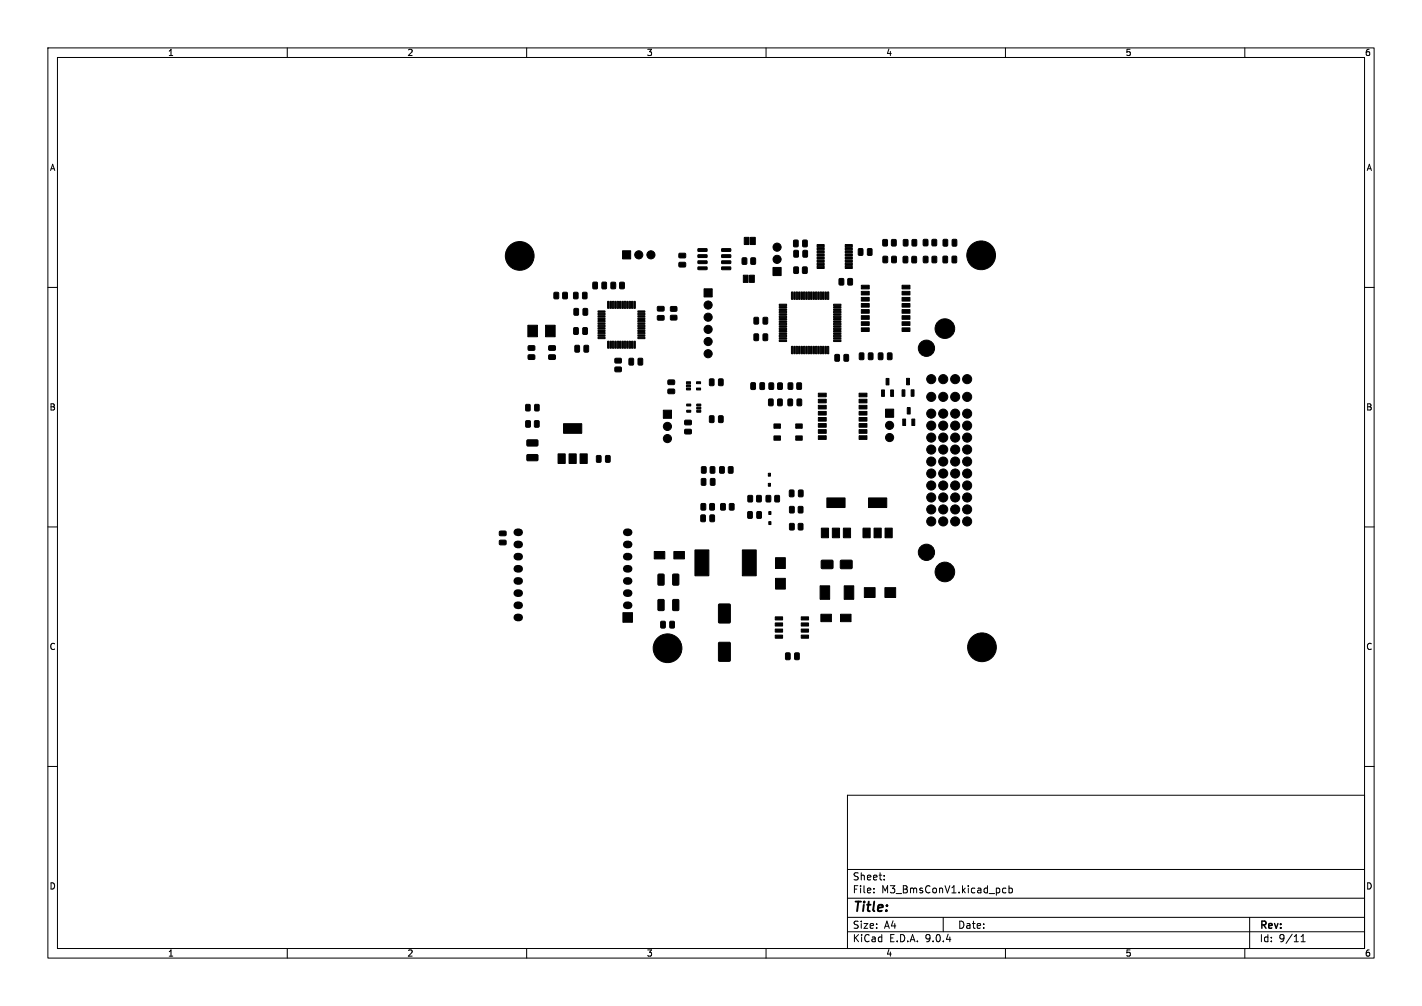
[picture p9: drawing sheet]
<svg xmlns="http://www.w3.org/2000/svg" width="297mm" height="210mm" viewBox="0 0 297 210" stroke-linecap="round" stroke-linejoin="round" font-family="sans-serif">
<defs><g id="words">
<text font-size="2.8" x="178" y="190.9">Title:</text>
<g font-size="2.1">
<text x="178" y="184">Sheet:</text>
<text x="178" y="186.7">File:</text>
<text x="184.1" y="186.7">M3_BmsConV1.kicad_pcb</text>
<text x="178" y="196.9">KiCad</text>
<text x="178" y="194.1">Size:</text>
<text x="184.7" y="194.1">A4</text>
<text x="185.7" y="196.9">E.D.A.</text>
<text x="193.3" y="196.9">9.0.4</text>
<text x="200" y="194.1">Date:</text>
<text x="263" y="194.3">Rev:</text>
<text x="263" y="196.9">Id:</text>
<text x="267.1" y="196.9">9/11</text>
</g>
<g font-size="1.8">
<text x="35" y="11.9">1</text>
<text x="85" y="11.9">2</text>
<text x="135" y="11.9">3</text>
<text x="185" y="11.9">4</text>
<text x="235" y="11.9">5</text>
<text x="285" y="11.9">6</text>
<text x="10.3" y="35.9">A</text>
<text x="285.4" y="35.9">A</text>
<text x="10.3" y="85.9">B</text>
<text x="285.3" y="85.9">B</text>
<text x="10.3" y="135.9">C</text>
<text x="285.3" y="135.9">C</text>
<text x="10.3" y="185.9">D</text>
<text x="285.3" y="185.9">D</text>
<text x="35" y="199.9">1</text>
<text x="85" y="199.9">2</text>
<text x="135" y="199.9">3</text>
<text x="185" y="199.9">4</text>
<text x="235" y="199.9">5</text>
<text x="285" y="199.9">6</text>
</g>
</g></defs>
<g fill="none" stroke="#000" stroke-width=".21">
<path d="M10 10h277v190h-277zM12 12h273v186h-273zM60 10v2M110 10v2M160 10v2M210 10v2M260 10v2M10 60h2M285 60h2M10 110h2M285 110h2M10 160h2"/>
<path d="M177 166h108v32h-108zM285 160h2M60 198v2M110 198v2M160 198v2M177 194.5h108M177 191.5h108M177 187.5h108M177 181.5h108M182.5 186.3v.1M182.5 185.5v.1M184.7 183.6v.1"/>
<path d="M184.7 182.8v.1M197 191.5v3M210 198v2M210.1 185.5l-.4-.1-.3 .3 .1 .6h.6M210.7 185.5l.5-.1 .3 .3-.2 .6h-.6M210.7 184.9v1.5M260 198v2M261 191.5v6.5M271.7 196.6h.9M271.7 195.5l.5-.4v1.5"/>
</g>
<g fill="#000" stroke="#000" stroke-width=".21">
<path d="M123.9 58.9h.6l.3 .1v1.1l-.2 .2h-.6l-.2-.1zM125.8 58.9h.6l.3 .1v1.1l-.2 .2h-.6l-.2-.1zM127.6 59l.7-.1 .3 .2v1l-.2 .2h-.6l-.2-.2zM129.5 59l.7-.1 .2 .2v1l-.1 .2h-.6l-.3-.2zM130 52.4h1.7v1.7h-1.7zM141.8 54.8h1.3l.1 .2v.6l-.2 .2-1.1-.1-.1-.2zM141.8 52.9h1.3l.1 .2v.6l-.2 .2-1.1-.1-.1-.2zM145.8 51.9h1.8l.1 .5-1.9 .1zM145.8 53.2h1.8l.1 .5-1.9 .1zM145.8 54.5l1.8-.1 .1 .5-1.9 .1zM145.8 55.7h1.8l.1 .5-1.9 .1zM150.7 55.7h1.9v.5l-1.8 .1z"/>
<path d="M150.7 54.5l1.9-.1v.5l-1.8 .1zM150.7 53.2h1.9v.5l-1.8 .1zM150.7 51.9h1.9v.5l-1.8 .1zM155 53.9l.7-.1 .3 .2v1l-.2 .2h-.6l-.2-.2zM155.2 57.5h1v1.5h-1zM155.5 49.6h.9v1.5h-.9zM156.6 57.5h.9v1.5h-.9zM156.9 53.9l.7-.1 .2 .2v1l-.1 .2h-.7l-.2-.2zM156.7 49.6h1.1v1.5h-1.1zM161.4 55.8h1.8v1.7h-1.8zM165.8 50.2l.7-.1 .2 .2v1l-.1 .2-.6 .1-.3-.2zM165.8 52.3h.7l.3 .1v1.1l-.2 .2h-.6l-.2-.2z"/>
<path d="M165.8 55.8l.7-.1 .3 .2v1l-.2 .2h-.6l-.2-.2zM167.7 50.2l.7-.1 .2 .2v1l-.1 .2-.6 .1-.3-.2zM167.7 55.8l.7-.1 .2 .2v1l-.1 .2h-.7l-.2-.2zM167.7 52.3h.7l.3 .1v1.1l-.2 .2h-.6l-.2-.2zM170.7 51.1h1.4v.4h-1.4zM170.7 51.7h1.4v.5h-1.4zM170.7 52.4h1.4v.4h-1.4zM170.7 53h1.4v.5h-1.4zM170.7 53.7h1.4v.4h-1.4zM170.7 54.3h1.4v.5h-1.4zM170.7 55h1.4v.4h-1.4zM170.7 55.6h1.4v.5h-1.4z"/>
<path d="M175.3 58.2l.7-.1 .2 .2 .1 1-.2 .2h-.6l-.3-.1zM177.1 58.2l.7-.1 .3 .2v1l-.2 .2h-.6l-.2-.1zM176.5 55.6h1.5v.5h-1.5zM176.5 55h1.5v.4h-1.5zM176.5 54.3h1.5v.5h-1.5zM176.5 53.7h1.5v.4h-1.5zM176.5 53h1.5v.5h-1.5zM176.5 52.4h1.5v.4h-1.5zM176.5 51.7h1.5v.5h-1.5zM176.5 51.1h1.5v.4h-1.5zM179.3 51.9h.7l.2 .1 .1 1.1-.2 .2h-.6l-.2-.1zM179.9 59.6h1.6v.7h-1.6z"/>
<path d="M181.2 51.9h.7l.2 .1 .1 1.1-.2 .2h-.6l-.2-.1zM184.4 50h.7l.3 .1v1l-.2 .3h-.6l-.2-.2zM184.5 53.5h.7l.2 .1v1l-.1 .3h-.7l-.2-.2zM186.2 50h.7l.3 .1v1l-.2 .3h-.6l-.2-.2zM186.3 53.5h.7l.2 .1v1l-.1 .3h-.6l-.3-.2zM188.4 59.6h1.7v.7h-1.7zM188.7 53.6l.7-.1 .2 .2v1l-.1 .2h-.7l-.2-.2zM188.7 50h.7l.2 .1 .1 1-.2 .3h-.6l-.2-.2zM190.5 53.6l.7-.1 .2 .2v1l-.1 .2h-.6l-.3-.2zM190.5 50h.7l.3 .1v1l-.2 .3h-.6l-.2-.2zM192.9 50h.7l.2 .1v1l-.1 .2-.7 .1-.2-.2zM192.9 53.5h.7l.2 .1v1l-.1 .3h-.6l-.3-.2z"/>
<path d="M194.7 50h.7l.2 .1 .1 1-.2 .2-.6 .1-.3-.2zM194.7 53.5h.7l.2 .1 .1 1-.2 .3h-.6l-.2-.2zM197 53.5h.7l.2 .1v1.1l-.1 .2h-.6l-.3-.2zM197 50h.7l.2 .1v1.1l-.1 .2h-.6l-.2-.2zM198.9 53.5h.7l.2 .1v1.1l-.1 .2h-.6l-.3-.2zM198.9 50h.7l.2 .1v1.1l-.1 .2h-.6l-.2-.2zM110.2 67.9h2v2.4h-2zM110.3 72.2h1.3l.1 .2v.6l-.2 .2-1.1-.1-.1-.2zM110.3 74.1h1.3l.1 .2v.6l-.2 .2-1.1-.1-.1-.2zM113.9 67.9h2v2.4h-2zM115.7 61.1l.7-.1 .3 .2v1l-.2 .2h-.6l-.2-.2zM114.6 72.2h1.3l.1 .2v.6l-.2 .2-1.1-.1-.1-.2z"/>
<path d="M114.6 74.1h1.3l.1 .2v.6l-.2 .2-1.1-.1-.1-.2zM117.6 61.1l.7-.1 .2 .2v1l-.1 .2h-.6l-.3-.2zM120.1 72.1h.7l.2 .1v1.1l-.1 .2h-.6l-.2-.1zM119.8 61.1l.7-.1 .2 .2 .1 1-.2 .2h-.6l-.2-.2zM119.9 68.4h.6l.3 .1v1.1l-.2 .2h-.5l-.3-.1zM119.9 64.4h.7l.2 .1v1.1l-.1 .2h-.6l-.2-.1zM122 72.1h.7l.2 .1v1.1l-.1 .2h-.6l-.2-.1zM121.7 61.1l.7-.1 .2 .2v1l-.1 .2h-.6l-.2-.2zM121.8 68.4h.6l.3 .1v1.1l-.2 .2h-.5l-.3-.1zM121.8 64.4h.7l.2 .1 .1 1.1-.2 .2h-.6l-.2-.1zM124.9 64.9h1.4l.1 .2-1.4 .1zM124.9 65.4h1.4l.1 .2-1.4 .1z"/>
<path d="M124.9 65.9h1.4l.1 .2-1.4 .1zM124.9 66.4h1.4l.1 .2-1.4 .1zM124.9 66.9h1.4l.1 .2-1.4 .1zM124.9 67.4h1.4l.1 .2-1.4 .1zM124.9 67.9h1.4l.1 .2-1.4 .1zM124.9 68.4h1.4l.1 .2-1.4 .1zM124.9 68.9h1.4l.1 .2-1.4 .1zM124.9 69.4h1.4l.1 .2-1.4 .1zM124.9 69.9h1.4l.1 .2-1.4 .1zM124.9 70.4h1.4l.1 .2-1.4 .1zM126.9 71.2l.3 .1-.1 1.4-.2-.1zM126.9 62.9l.3 .1-.1 1.4-.2-.1z"/>
<path d="M127.4 71.2l.3 .1-.1 1.4-.2-.1zM127.4 62.9l.3 .1-.1 1.4-.2-.1zM127.9 71.2l.3 .1-.1 1.4-.2-.1zM127.9 62.9l.3 .1-.1 1.4-.2-.1zM128.4 71.2l.3 .1-.1 1.4-.2-.1zM128.4 62.9l.3 .1-.1 1.4-.2-.1zM128.5 76.7l1.1-.1 .2 .3v.6l-.3 .1h-.9l-.2-.2zM128.5 74.8h1.1l.2 .2v.6l-.3 .2h-.9l-.2-.2zM128.9 71.2l.3 .1-.1 1.4-.2-.1zM128.9 62.9l.3 .1-.1 1.4-.2-.1zM129.4 71.2l.3 .1-.1 1.4-.2-.1zM129.4 62.9l.3 .1-.1 1.4-.2-.1z"/>
<path d="M129.9 71.2l.3 .1-.1 1.4-.2-.1zM129.9 62.9l.3 .1-.1 1.4-.2-.1zM130.4 71.2l.3 .1-.1 1.4-.2-.1zM130.4 62.9l.3 .1-.1 1.4-.2-.1zM130.9 71.2l.3 .1-.1 1.4-.2-.1zM130.9 62.9l.3 .1-.1 1.4-.2-.1zM131.4 71.2l.3 .1-.1 1.4-.2-.1zM131.4 62.9l.3 .1-.1 1.4-.2-.1zM131.9 71.2l.3 .1-.1 1.4-.2-.1zM131.9 62.9l.3 .1-.1 1.4-.2-.1zM131.4 74.8h.7l.2 .1 .1 1.1-.2 .2h-.6l-.2-.1zM132.4 71.2l.3 .1-.1 1.4-.2-.1z"/>
<path d="M132.4 62.9l.3 .1-.1 1.4-.2-.1zM133.2 70.4h1.4l.1 .2-1.4 .1zM133.2 69.9h1.4l.1 .2-1.4 .1zM133.2 69.4h1.4l.1 .2-1.4 .1zM133.2 68.9h1.4l.1 .2-1.4 .1zM133.2 68.4h1.4l.1 .2-1.4 .1zM133.2 67.9h1.4l.1 .2-1.4 .1zM133.2 67.4h1.4l.1 .2-1.4 .1zM133.2 66.9h1.4l.1 .2-1.4 .1zM133.2 66.4h1.4l.1 .2-1.4 .1zM133.2 65.9h1.4l.1 .2-1.4 .1zM133.2 65.4h1.4l.1 .2-1.4 .1z"/>
<path d="M133.2 64.9h1.4l.1 .2-1.4 .1zM133.3 74.8h.7l.2 .1 .1 1.1-.2 .2h-.6l-.2-.1zM137.3 64h1.3l.1 .2v.6l-.2 .2-1.1-.1-.1-.2zM137.3 65.9h1.3l.1 .2v.6l-.2 .2-1.1-.1-.1-.2zM140.1 64h1.1l.2 .2v.6l-.2 .2h-1l-.2-.2zM140.1 65.9l1.1-.1 .2 .3v.6l-.2 .1h-1l-.2-.2zM147 60.3h1.7v1.7h-1.7zM148.2 79.1h.7l.2 .1v1.1l-.1 .2h-.6l-.2-.1zM150.1 79.1h.7l.2 .1v1.1l-.1 .2h-.6l-.2-.1zM157.5 66.3l.7-.1 .2 .2v1l-.1 .3h-.6l-.2-.2zM157.5 69.7h.7l.2 .1v1.1l-.1 .2h-.6l-.2-.1zM159.4 66.3l.7-.1 .2 .2v1l-.1 .3h-.6l-.2-.2z"/>
<path d="M159.4 69.7h.7l.2 .1v1.1l-.1 .2h-.6l-.2-.1zM162.8 63.5h1.4l.1 .2-1.5 .1zM162.8 64h1.4l.1 .2-1.5 .1zM162.8 64.5h1.4l.1 .2-1.5 .1zM162.8 65h1.4l.1 .2-1.5 .1zM162.8 65.5h1.4l.1 .2-1.5 .1zM162.8 66h1.4l.1 .2-1.5 .1zM162.8 66.5h1.4l.1 .2-1.5 .1zM162.8 67h1.4l.1 .2-1.5 .1zM162.8 67.5h1.4l.1 .2-1.5 .1zM162.8 68h1.4l.1 .2-1.5 .1zM162.8 68.5h1.4l.1 .2-1.5 .1z"/>
<path d="M162.8 69h1.4l.1 .2-1.5 .1zM162.8 69.5h1.4l.1 .2-1.5 .1zM162.8 70h1.4l.1 .2-1.5 .1zM162.8 70.5h1.4l.1 .2-1.5 .1zM162.8 71h1.4l.1 .2-1.5 .1zM165.3 61h.3l-.1 1.5-.2-.1zM165.3 72.3l.3 .1-.1 1.5-.2-.1zM165.8 61h.3l-.1 1.5-.2-.1zM165.8 72.3l.3 .1-.1 1.5-.2-.1zM166.3 61h.3l-.1 1.5-.2-.1zM166.3 72.3l.3 .1-.1 1.5-.2-.1zM166.8 61h.3l-.1 1.5-.2-.1z"/>
<path d="M166.8 72.3l.3 .1-.1 1.5-.2-.1zM167.3 61h.3l-.1 1.5-.2-.1zM167.3 72.3l.3 .1-.1 1.5-.2-.1zM167.8 61h.3l-.1 1.5-.2-.1zM167.8 72.3l.3 .1-.1 1.5-.2-.1zM168.3 61h.3l-.1 1.5-.2-.1zM168.3 72.3l.3 .1-.1 1.5-.2-.1zM168.8 61h.3l-.1 1.5-.2-.1zM168.8 72.3l.3 .1-.1 1.5-.2-.1zM169.3 61h.3l-.1 1.5-.2-.1zM169.3 72.3l.3 .1-.1 1.5-.2-.1zM169.8 61h.3l-.1 1.5-.2-.1z"/>
<path d="M169.8 72.3l.3 .1-.1 1.5-.2-.1zM170.3 61h.3l-.1 1.5-.2-.1zM170.3 72.3l.3 .1-.1 1.5-.2-.1zM170.8 61h.3l-.1 1.5-.2-.1zM170.8 72.3l.3 .1-.1 1.5-.2-.1zM171.3 61h.3l-.1 1.5-.2-.1zM171.3 72.3l.3 .1-.1 1.5-.2-.1zM171.8 61h.3l-.1 1.5-.2-.1zM171.8 72.3l.3 .1-.1 1.5-.2-.1zM172.3 61h.3l-.1 1.5-.2-.1zM172.3 72.3l.3 .1-.1 1.5-.2-.1zM172.8 61h.3l-.1 1.5-.2-.1z"/>
<path d="M172.8 72.3l.3 .1-.1 1.5-.2-.1zM174.4 74h.7l.2 .1v1.1l-.1 .2h-.6l-.2-.1zM174.1 71h1.5l.1 .2-1.5 .1zM174.1 70.5h1.5l.1 .2-1.5 .1zM174.1 70h1.5l.1 .2-1.5 .1zM174.1 69.5h1.5l.1 .2-1.5 .1zM174.1 69h1.5l.1 .2-1.5 .1zM174.1 68.5h1.5l.1 .2-1.5 .1zM174.1 68h1.5l.1 .2-1.5 .1zM174.1 67.5h1.5l.1 .2-1.5 .1zM174.1 67h1.5l.1 .2-1.5 .1zM174.1 66.5h1.5l.1 .2-1.5 .1z"/>
<path d="M174.1 66h1.5l.1 .2-1.5 .1zM174.1 65.5h1.5l.1 .2-1.5 .1zM174.1 65h1.5l.1 .2-1.5 .1zM174.1 64.5h1.5l.1 .2-1.5 .1zM174.1 64h1.5l.1 .2-1.5 .1zM174.1 63.5h1.5l.1 .2-1.5 .1zM176.3 74h.7l.2 .1v1.1l-.1 .2h-.6l-.2-.1zM179.5 73.7h.7l.2 .1v1.1l-.1 .2h-.6l-.2-.2zM179.9 60.8h1.6v.8h-1.6zM179.9 62.1h1.6v.8h-1.6zM179.9 63.4h1.6v.7h-1.6zM179.9 64.6h1.6v.8h-1.6z"/>
<path d="M179.9 65.9h1.6v.8h-1.6zM179.9 67.2h1.6v.7h-1.6zM179.9 68.4h1.6v.8h-1.6zM181.4 73.7h.7l.2 .1v1.1l-.1 .2h-.6l-.2-.2zM183.5 73.7h.7l.2 .1v1.1l-.1 .2h-.6l-.3-.2zM185.4 73.7h.7l.2 .1v1.1l-.1 .2h-.6l-.3-.2zM185.1 79h.6v1.4h-.6zM188.4 68.4h1.7v.8h-1.7zM188.4 67.2h1.7v.7h-1.7zM188.4 65.9h1.7v.8h-1.7zM188.4 64.6h1.7v.8h-1.7zM188.4 63.4h1.7v.7h-1.7z"/>
<path d="M188.4 62.1h1.7v.8h-1.7zM188.4 60.8h1.7v.8h-1.7zM189.3 79h.6v1.3h-.6zM109.8 87.9l.7-.1 .3 .2v1l-.2 .2h-.6l-.2-.2zM109.8 84.5l.7-.1 .2 .2 .1 1-.2 .2h-.6l-.2-.2zM111.7 87.9l.7-.1 .2 .2v1l-.1 .2h-.7l-.2-.2zM111.7 84.5l.7-.1 .2 .2v1l-.1 .2h-.6l-.2-.2zM110.1 91.9l2.1-.1 .2 .3v.9l-.3 .1h-1.9l-.2-.2zM110.1 94.9h2.1l.2 .2v.9l-.3 .2h-1.9l-.2-.2zM116.6 94.8h1.5v2h-1.5zM118.9 94.8h1.5v2h-1.5zM117.7 88.5h3.8v2h-3.8z"/>
<path d="M121.2 94.8h1.4v2h-1.4zM124.6 95.1h.7l.2 .1v1.1l-.1 .2h-.6l-.2-.1zM126.5 95.1h.7l.2 .1v1.1l-.1 .2h-.6l-.2-.1zM138.5 85.6h1.7v1.7h-1.7zM139.5 81.3l1.3-.1 .1 .3v.5l-.2 .2h-1.1l-.1-.2zM139.5 79.4l1.3-.1 .1 .3v.5l-.2 .2h-1.1l-.1-.2zM143.4 84.4h.9v.4h-.9zM143.4 85.7h.9v.4h-.9zM143 87.8l1.3-.1 .1 .3v.5l-.2 .2h-1.1l-.1-.2zM143 89.7l1.3-.1 .1 .3v.5l-.2 .2h-1.1l-.1-.2zM143.4 79.7h.8v.4h-.8zM143.4 80.4h.8v.4h-.8z"/>
<path d="M143.4 81h.8v.4h-.8zM145.5 85.7h.9v.4h-.9zM145.5 85h.9v.4h-.9zM145.5 84.4h.9v.4h-.9zM145.5 81h.8v.4h-.8zM145.5 79.7h.8v.4h-.8zM146.5 97.5l.7-.1 .3 .2v1l-.2 .2h-.6l-.2-.2zM148.2 86.8h.7l.2 .1v1.1l-.1 .2h-.6l-.2-.1zM148.4 97.5l.7-.1 .2 .2v1l-.1 .2h-.6l-.3-.2zM150.1 86.8h.7l.2 .1v1.1l-.1 .2h-.6l-.2-.1zM150.3 97.5l.7-.1 .3 .2v1l-.2 .2h-.6l-.2-.2zM152.2 97.5l.7-.1 .2 .2v1l-.1 .2h-.6l-.3-.2z"/>
<path d="M156.9 79.9h.6l.3 .1v1.1l-.2 .2h-.6l-.2-.1zM158.8 79.9h.6l.3 .1v1.1l-.2 .2h-.6l-.2-.1zM160.5 98.8h.4v.6h-.4zM160.6 83.3h.7l.2 .1v1.1l-.2 .2h-.6l-.2-.1zM160.6 80l.7-.1 .3 .2v1l-.2 .2h-.6l-.2-.1zM162.5 83.3h.7l.2 .1v1.1l-.2 .2h-.6l-.2-.1zM162.5 80l.7-.1 .2 .2v1l-.1 .2h-.7l-.2-.1zM161.6 88.5h1.4v.9h-1.4zM161.6 91h1.4v.9h-1.4zM164.6 83.3h.7l.2 .1v1.1l-.1 .2h-.6l-.2-.1zM164.6 80l.7-.1 .3 .2v1l-.2 .2h-.6l-.2-.2zM166.5 80l.7-.1 .2 .2v1l-.1 .2h-.7l-.2-.2z"/>
<path d="M166.5 83.3h.7l.2 .1v1.1l-.1 .2h-.6l-.2-.1zM166.2 91h1.4v.9h-1.4zM166.2 88.5h1.4v.9h-1.4zM170.9 82.1h1.7v.7h-1.7zM170.9 83.3h1.7v.8h-1.7zM170.9 84.6h1.7v.8h-1.7zM170.9 85.9h1.7v.7h-1.7zM170.9 87.2h1.7v.7h-1.7zM170.9 88.4h1.7v.8h-1.7zM170.9 89.7h1.7v.8h-1.7zM170.9 91h1.7v.7h-1.7zM179.4 91h1.7v.7h-1.7z"/>
<path d="M179.4 89.7h1.7v.8h-1.7zM179.4 88.4h1.7v.8h-1.7zM179.4 87.2h1.7v.7h-1.7zM179.4 85.9h1.7v.7h-1.7zM179.4 84.6h1.7v.8h-1.7zM179.4 83.3h1.7v.8h-1.7zM179.4 82.1h1.7v.7h-1.7zM184.1 81.4h.6v1.4h-.6zM184.9 85.4h1.7v1.7h-1.7zM186 81.4h.6v1.4h-.6zM188.4 81.4h.6v1.3h-.6zM188.5 87.5h.7v1.3h-.7z"/>
<path d="M189.5 85.1h.6v1.3h-.6zM190.3 81.4h.6v1.3h-.6zM190.4 87.5h.7v1.3h-.7zM104.3 110.9h1.3l.1 .2v.6l-.2 .2-1.1-.1-.1-.2zM104.3 112.8h1.3l.1 .2v.6l-.2 .2-1.1-.1-.1-.2zM136.6 115.1h2.3v1.6h-2.3zM140.7 115.1h2.2v1.6h-2.2zM146.5 105.2l.7-.1 .2 .2v1l-.1 .2h-.7l-.2-.2zM146.4 107.5h.7l.2 .1 .1 1.1-.2 .2h-.6l-.2-.1zM146.5 99.9h.7l.2 .1v1.1l-.1 .2h-.6l-.2-.1zM145.1 114.8h2.9v5.4h-2.9zM148.3 105.2l.7-.1 .2 .2v1l-.1 .2h-.6l-.3-.2z"/>
<path d="M148.3 107.5h.7l.2 .1 .1 1.1-.2 .2h-.6l-.2-.1zM148.4 99.9h.7l.2 .1v1.1l-.1 .2h-.6l-.2-.1zM150.6 105.2l.7-.1 .2 .2v1l-.1 .2h-.7l-.2-.2zM152.4 105.2l.7-.1 .2 .2v1l-.1 .2h-.6l-.3-.2zM156.2 103.5l.8-.1 .2 .2v1l-.2 .2h-.6l-.2-.2zM156.2 106.8h.7l.2 .1v1.1l-.1 .2h-.6l-.2-.1zM155.1 114.8h2.8v5.4h-2.8zM158.1 103.5l.7-.1 .2 .2v1l-.1 .2h-.7l-.2-.2zM158.1 106.8h.7l.2 .1v1.1l-.1 .2h-.6l-.2-.1zM160.5 100.9h.4v.6h-.4zM160.6 106.8h.4v.6h-.4zM160.6 108.9h.4v.6h-.4z"/>
<path d="M160 103.5l.7-.1 .3 .2v1l-.2 .2h-.6l-.2-.2zM162 116.4h2v2.3h-2zM161.9 103.5l.7-.1 .2 .2v1l-.1 .2h-.7l-.2-.2zM164.9 109.3h.7l.3 .1v1l-.2 .2-.6 .1-.2-.2zM164.9 105.8l.7-.1 .3 .2v1l-.2 .2h-.6l-.2-.2zM164.9 102.3h.7l.2 .1 .1 1.1-.2 .2h-.6l-.2-.1zM166.8 109.3h.7l.2 .1v1l-.1 .2-.7 .1-.2-.2zM166.8 105.8l.7-.1 .2 .2v1l-.1 .2h-.7l-.2-.2zM166.8 102.3h.7l.2 .1v1.1l-.1 .2h-.6l-.2-.1zM171.5 110.3h1.5v2h-1.5zM171.6 117h2.3v1.7h-2.3zM173.8 110.3h1.5v2h-1.5z"/>
<path d="M172.7 104h3.8v2h-3.8zM176.1 110.3h1.5v2h-1.5zM175.6 117h2.3v1.7h-2.3zM180.3 110.3h1.4v2h-1.4zM182.5 110.3h1.6v2h-1.6zM181.4 104h3.8v2h-3.8zM184.9 110.3h1.4v2h-1.4zM130.1 127.9h2v2h-2zM137.5 119.9l1-.1 .2 .2v1.9l-.1 .3h-1l-.2-.2zM137.5 125.2l1-.1 .2 .2v1.9l-.1 .3h-1l-.2-.2zM138 129.7h.7l.3 .1v1.1l-.2 .2h-.6l-.2-.1zM139.9 129.7h.7l.3 .1v1.1l-.2 .2h-.6l-.2-.1z"/>
<path d="M140.5 119.9l1.1-.1 .2 .2v1.9l-.2 .3h-.9l-.2-.2zM140.5 125.2l1.1-.1 .2 .2v1.9l-.2 .3h-.9l-.2-.2zM150.1 126.1h2.2l.2 .1v3.6l-.1 .2-2.1 .1-.2-.2zM150.1 134.1h2.2l.2 .1v3.6l-.1 .2-2.1 .1-.2-.2zM162 120.7h2v2.3h-2zM161.9 128.8h1.6v.6h-1.6zM161.9 130h1.6v.7h-1.6zM161.9 131.3h1.6v.7h-1.6zM161.9 132.6h1.6v.6h-1.6zM164.1 136.3h.7l.2 .1 .1 1.1-.2 .2h-.6l-.2-.1zM166 136.3h.7l.2 .1v1.1l-.1 .2h-.6l-.2-.1zM167.3 132.6h1.6v.6h-1.6z"/>
<path d="M167.3 131.3h1.6v.7h-1.6zM167.3 130h1.6v.7h-1.6zM167.3 128.8h1.6v.6h-1.6zM171.3 122.3h2v2.8h-2zM171.4 128.2h2.2v1.6h-2.2zM175.5 128.2h2.2v1.6h-2.2zM176.3 122.3h2v2.8h-2zM180.5 122.7h2.3v2h-2.3zM184.8 122.7h2.3v2h-2.3z"/>
<circle cx="106.3" cy="53.4" r=".4"/>
<circle cx="107" cy="55" r=".4"/>
<circle cx="107" cy="51.8" r=".4"/>
<circle cx="108.5" cy="53.4" r="3"/>
<circle cx="108.5" cy="51.2" r=".4"/>
<circle cx="108.5" cy="55.7" r=".4"/>
<circle cx="110.1" cy="55" r=".4"/>
<circle cx="110.1" cy="51.8" r=".4"/>
<circle cx="110.8" cy="53.4" r=".4"/>
<circle cx="133.4" cy="53.2" r=".85"/>
<circle cx="136" cy="53.2" r=".85"/>
<circle cx="162.3" cy="51.6" r=".85"/>
<circle cx="162.3" cy="54.1" r=".85"/>
<circle cx="202.7" cy="53.3" r=".4"/>
<circle cx="203.3" cy="54.9" r=".4"/>
<circle cx="203.3" cy="51.7" r=".4"/>
<circle cx="204.9" cy="53.3" r="3"/>
<circle cx="204.9" cy="51" r=".4"/>
<circle cx="204.9" cy="55.6" r=".4"/>
<circle cx="206.5" cy="54.9" r=".4"/>
<circle cx="206.5" cy="51.7" r=".4"/>
<circle cx="207.2" cy="53.3" r=".4"/>
<circle cx="147.9" cy="71.3" r=".85"/>
<circle cx="147.9" cy="68.8" r=".85"/>
<circle cx="147.9" cy="73.8" r=".85"/>
<circle cx="147.9" cy="66.2" r=".85"/>
<circle cx="147.9" cy="63.7" r=".85"/>
<circle cx="193.5" cy="72.7" r="1.7"/>
<circle cx="194.5" cy="79.1" r=".95"/>
<circle cx="197" cy="79.1" r=".95"/>
<circle cx="197.4" cy="68.6" r="2.05"/>
<circle cx="199.5" cy="79.1" r=".95"/>
<circle cx="202" cy="79.1" r=".95"/>
<circle cx="139.4" cy="91.6" r=".85"/>
<circle cx="139.4" cy="89" r=".85"/>
<circle cx="185.8" cy="88.8" r=".85"/>
<circle cx="185.8" cy="91.3" r=".85"/>
<circle cx="194.5" cy="96.3" r=".95"/>
<circle cx="194.5" cy="91.3" r=".95"/>
<circle cx="194.5" cy="93.8" r=".95"/>
<circle cx="194.5" cy="82.8" r=".95"/>
<circle cx="194.5" cy="88.8" r=".95"/>
<circle cx="194.5" cy="98.8" r=".95"/>
<circle cx="194.5" cy="86.3" r=".95"/>
<circle cx="197" cy="96.3" r=".95"/>
<circle cx="197" cy="91.3" r=".95"/>
<circle cx="197" cy="88.8" r=".95"/>
<circle cx="197" cy="98.8" r=".95"/>
<circle cx="197" cy="93.8" r=".95"/>
<circle cx="197" cy="82.8" r=".95"/>
<circle cx="197" cy="86.3" r=".95"/>
<circle cx="199.5" cy="91.3" r=".95"/>
<circle cx="199.5" cy="96.3" r=".95"/>
<circle cx="199.5" cy="88.8" r=".95"/>
<circle cx="199.5" cy="98.8" r=".95"/>
<circle cx="199.5" cy="93.8" r=".95"/>
<circle cx="199.5" cy="82.8" r=".95"/>
<circle cx="199.5" cy="86.3" r=".95"/>
<circle cx="202" cy="91.3" r=".95"/>
<circle cx="202" cy="96.3" r=".95"/>
<circle cx="202" cy="98.8" r=".95"/>
<circle cx="202" cy="82.8" r=".95"/>
<circle cx="202" cy="88.8" r=".95"/>
<circle cx="202" cy="93.8" r=".95"/>
<circle cx="202" cy="86.3" r=".95"/>
<circle cx="193.5" cy="115.3" r="1.7"/>
<circle cx="194.5" cy="103.8" r=".95"/>
<circle cx="194.5" cy="108.8" r=".95"/>
<circle cx="194.5" cy="106.3" r=".95"/>
<circle cx="194.5" cy="101.3" r=".95"/>
<circle cx="197" cy="103.8" r=".95"/>
<circle cx="197" cy="108.8" r=".95"/>
<circle cx="197" cy="106.3" r=".95"/>
<circle cx="197" cy="101.3" r=".95"/>
<circle cx="197.4" cy="119.4" r="2.05"/>
<circle cx="199.5" cy="103.8" r=".95"/>
<circle cx="199.5" cy="108.8" r=".95"/>
<circle cx="199.5" cy="101.3" r=".95"/>
<circle cx="199.5" cy="106.3" r=".95"/>
<circle cx="202" cy="103.8" r=".95"/>
<circle cx="202" cy="108.8" r=".95"/>
<circle cx="202" cy="106.3" r=".95"/>
<circle cx="202" cy="101.3" r=".95"/>
<circle cx="137.2" cy="135.3" r=".4"/>
<circle cx="137.8" cy="136.9" r=".4"/>
<circle cx="137.8" cy="133.7" r=".4"/>
<circle cx="139.4" cy="135.3" r="3"/>
<circle cx="139.4" cy="133.1" r=".4"/>
<circle cx="139.4" cy="137.6" r=".4"/>
<circle cx="141" cy="136.9" r=".4"/>
<circle cx="141" cy="133.7" r=".4"/>
<circle cx="141.7" cy="135.3" r=".4"/>
<circle cx="202.8" cy="135.1" r=".4"/>
<circle cx="203.5" cy="133.5" r=".4"/>
<circle cx="203.5" cy="136.7" r=".4"/>
<circle cx="205.1" cy="135.1" r="3"/>
<circle cx="205.1" cy="137.4" r=".4"/>
<circle cx="205.1" cy="132.9" r=".4"/>
<circle cx="206.7" cy="133.5" r=".4"/>
<circle cx="206.7" cy="136.7" r=".4"/>
<circle cx="207.4" cy="135.1" r=".4"/>
</g>
<g fill="none" stroke="#000" stroke-width="1.6">
<path d="M108 118.7h.4M108 116.2h.4M108 113.7h.4M108 111.1h.4M130.9 118.7h.4M130.9 116.2h.4M130.9 113.7h.4M130.9 111.1h.4M108 126.4h.4M108 123.8h.4M108 121.3h.4M108 128.9h.4"/>
<path d="M130.9 126.4h.4M130.9 123.8h.4M130.9 121.3h.4"/>
</g>
<use href="#words"/>
</svg>
